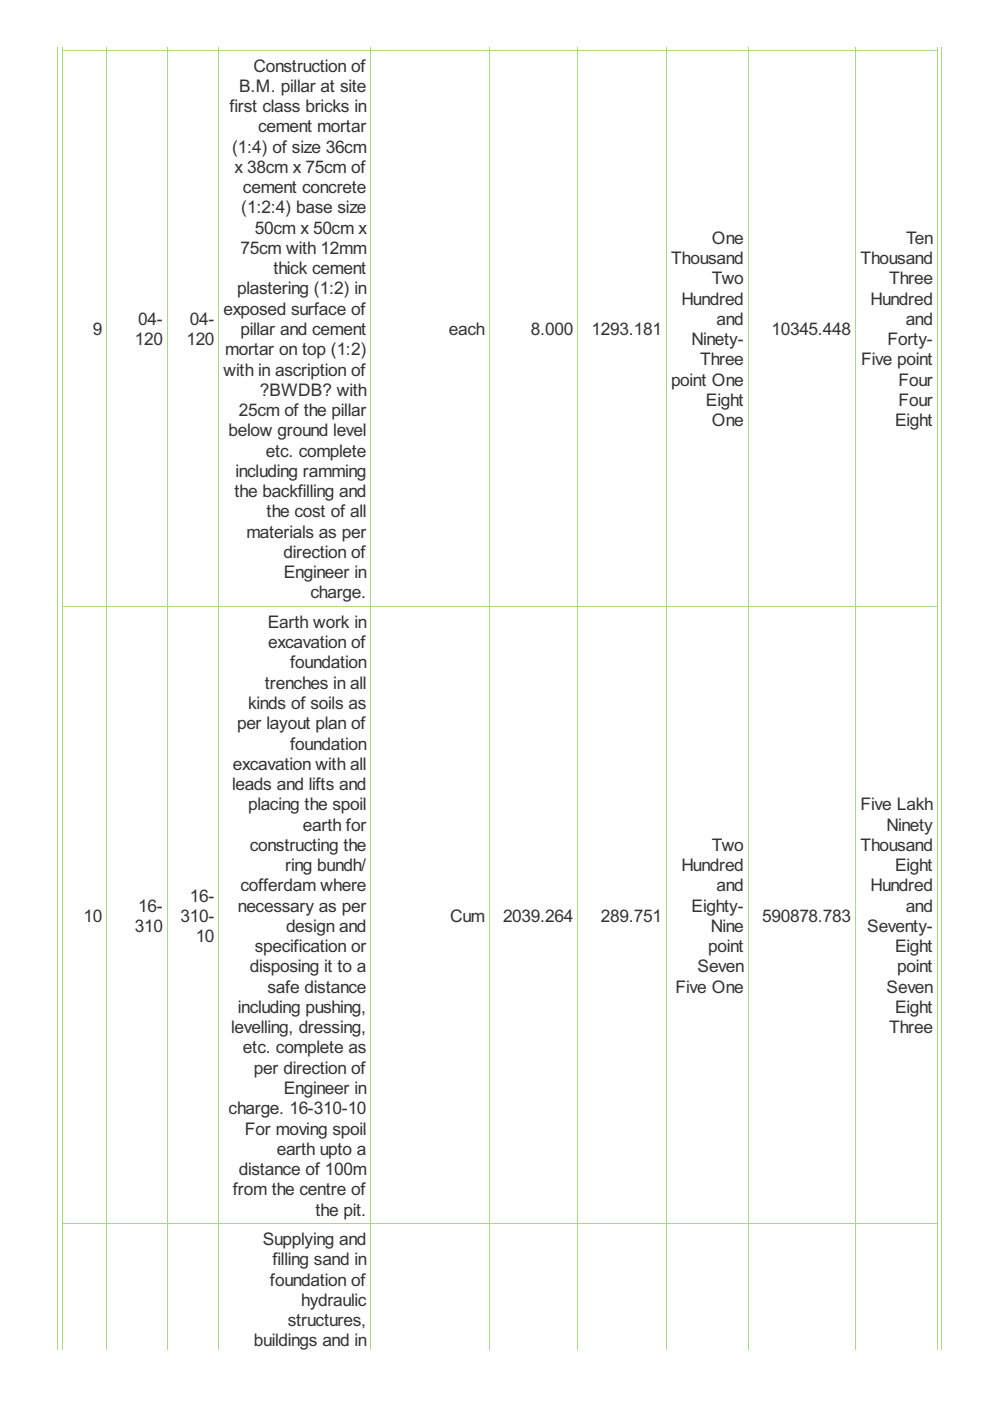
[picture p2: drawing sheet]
<svg xmlns="http://www.w3.org/2000/svg" width="210mm" height="297mm" viewBox="0 0 210 297" stroke-linecap="round" stroke-linejoin="round" font-family="sans-serif">
<defs><g id="words">
<g font-size="4.1" fill="#333">
<text x="53.7" y="15.2">Construction of</text>
<text x="48.7" y="23.8">first class bricks in</text>
<text x="50.7" y="19.5">B.M. pillar at site</text>
<text x="54.7" y="28.1">cement mortar</text>
<text x="49.2" y="32.4">(1:4) of size 36cm</text>
<text x="49.7" y="36.7">x 38cm x 75cm of</text>
<text x="51.5" y="41">cement concrete</text>
<text x="51.2" y="45.3">(1:2:4) base size</text>
<text x="51" y="53.8">75cm with 12mm</text>
<text x="54" y="49.5">50cm x 50cm x</text>
<text x="150.9" y="51.7">One</text>
<text x="192.1" y="51.7">Ten</text>
<text x="58" y="58.1">thick cement</text>
<text x="142.3" y="56">Thousand</text>
<text x="182.4" y="56">Thousand</text>
<text x="50.3" y="62.4">plastering (1:2) in</text>
<text x="144.5" y="64.6">Hundred</text>
<text x="150.9" y="60.3">Two</text>
<text x="184.6" y="64.6">Hundred</text>
<text x="188.5" y="60.3">Three</text>
<text x="19.7" y="71">9</text>
<text x="29.3" y="68.9">04-</text>
<text x="40.2" y="68.9">04-</text>
<text x="47.4" y="66.7">exposed surface of</text>
<text x="51" y="71">pillar and cement</text>
<text x="95.2" y="71">each</text>
<text x="112.6" y="71">8.000</text>
<text x="125.4" y="71">1293.181</text>
<text x="151.9" y="68.9">and</text>
<text x="163.6" y="71">10345.448</text>
<text x="192" y="68.9">and</text>
<text x="28.6" y="73.2">120</text>
<text x="39.5" y="73.2">120</text>
<text x="47.8" y="75.3">mortar on top (1:2)</text>
<text x="146.6" y="73.2">Ninety-</text>
<text x="148.4" y="77.5">Three</text>
<text x="182.6" y="77.5">Five point</text>
<text x="188.2" y="73.2">Forty-</text>
<text x="47.4" y="79.6">with in ascription of</text>
<text x="55.1" y="83.9">?BWDB? with</text>
<text x="142.3" y="81.8">point One</text>
<text x="190.5" y="81.8">Four</text>
<text x="50.6" y="88.2">25cm of the pillar</text>
<text x="149.7" y="86.1">Eight</text>
<text x="190.5" y="86.1">Four</text>
<text x="48.5" y="92.5">below ground level</text>
<text x="150.9" y="90.4">One</text>
<text x="189.8" y="90.4">Eight</text>
<text x="49.9" y="101.1">including ramming</text>
<text x="56.4" y="96.8">etc. complete</text>
<text x="49.7" y="105.4">the backfilling and</text>
<text x="52.2" y="114">materials as per</text>
<text x="56.5" y="109.7">the cost of all</text>
<text x="60.1" y="118.3">direction of</text>
<text x="60.2" y="122.6">Engineer in</text>
<text x="65.8" y="126.9">charge.</text>
<text x="56.8" y="133.1">Earth work in</text>
<text x="56.9" y="137.4">excavation of</text>
<text x="61.5" y="141.7">foundation</text>
<text x="56.2" y="146">trenches in all</text>
<text x="50.3" y="154.6">per layout plan of</text>
<text x="52.6" y="150.3">kinds of soils as</text>
<text x="61.5" y="158.9">foundation</text>
<text x="49.2" y="167.5">leads and lifts and</text>
<text x="49.4" y="163.2">excavation with all</text>
<text x="52.6" y="171.8">placing the spoil</text>
<text x="182.4" y="171.8">Five Lakh</text>
<text x="64.2" y="176.1">earth for</text>
<text x="188" y="176.1">Ninety</text>
<text x="53" y="180.4">constructing the</text>
<text x="60.5" y="184.7">ring bundh/</text>
<text x="144.5" y="184.7">Hundred</text>
<text x="150.9" y="180.4">Two</text>
<text x="182.4" y="180.4">Thousand</text>
<text x="189.8" y="184.7">Eight</text>
<text x="40.2" y="191.1">16-</text>
<text x="51" y="189">cofferdam where</text>
<text x="151.9" y="189">and</text>
<text x="184.6" y="189">Hundred</text>
<text x="17.7" y="195.4">10</text>
<text x="28.6" y="197.6">310</text>
<text x="29.3" y="193.3">16-</text>
<text x="38.3" y="195.4">310-</text>
<text x="50.4" y="193.3">necessary as per</text>
<text x="60.6" y="197.6">design and</text>
<text x="95.4" y="195.4">Cum</text>
<text x="106.6" y="195.4">2039.264</text>
<text x="127.4" y="195.4">289.751</text>
<text x="146.6" y="193.3">Eighty-</text>
<text x="150.7" y="197.6">Nine</text>
<text x="161.6" y="195.4">590878.783</text>
<text x="183.9" y="197.6">Seventy-</text>
<text x="192" y="193.3">and</text>
<text x="41.5" y="199.7">10</text>
<text x="54" y="201.9">specification or</text>
<text x="150.1" y="201.9">point</text>
<text x="189.8" y="201.9">Eight</text>
<text x="53" y="206.2">disposing it to a</text>
<text x="147.9" y="206.2">Seven</text>
<text x="190.2" y="206.2">point</text>
<text x="50.4" y="214.8">including pushing,</text>
<text x="56.7" y="210.5">safe distance</text>
<text x="143.2" y="210.5">Five One</text>
<text x="188" y="210.5">Seven</text>
<text x="189.8" y="214.8">Eight</text>
<text x="49" y="219.1">levelling, dressing,</text>
<text x="188.5" y="219.1">Three</text>
<text x="51.5" y="223.4">etc. complete as</text>
<text x="53.8" y="227.7">per direction of</text>
<text x="60.2" y="231.9">Engineer in</text>
<text x="48.5" y="236.2">charge. 16-310-10</text>
<text x="51.9" y="240.5">For moving spoil</text>
<text x="58.7" y="244.8">earth upto a</text>
<text x="50.6" y="249.1">distance of 100m</text>
<text x="49.4" y="253.4">from the centre of</text>
<text x="66.9" y="257.7">the pit.</text>
<text x="55.7" y="264">Supplying and</text>
<text x="57.8" y="268.3">filling sand in</text>
<text x="57.2" y="272.6">foundation of</text>
<text x="61" y="281.2">structures,</text>
<text x="63.9" y="276.9">hydraulic</text>
<text x="53.8" y="285.5">buildings and in</text>
</g>
</g></defs>
<path d="M13.2 10.6h9.5" fill="none" stroke="#a8da7f" stroke-width=".21"/>
<g fill="#a8da7f">
<path d="M13.2 9.9h.2v.8h-.2z"/>
<path d="M22.5 9.9h.2v.8h-.2z"/>
</g>
<path d="M22.5 10.6h13.1" fill="none" stroke="#a8da7f" stroke-width=".21"/>
<g fill="#a8da7f">
<path d="M22.5 9.9h.2v.8h-.2z"/>
<path d="M35.4 9.9h.2v.8h-.2z"/>
</g>
<path d="M35.4 10.6h11.1" fill="none" stroke="#a8da7f" stroke-width=".21"/>
<g fill="#a8da7f">
<path d="M35.4 9.9h.2v.8h-.2z"/>
<path d="M46.3 9.9h.2v.8h-.2z"/>
</g>
<path d="M46.3 10.6h32.4" fill="none" stroke="#a8da7f" stroke-width=".21"/>
<g fill="#a8da7f">
<path d="M46.3 9.9h.2v.8h-.2z"/>
<path d="M78.5 9.9h.2v.8h-.2z"/>
</g>
<path d="M78.5 10.6h25.3" fill="none" stroke="#a8da7f" stroke-width=".21"/>
<g fill="#a8da7f">
<path d="M78.5 9.9h.2v.8h-.2z"/>
<path d="M103.6 9.9h.2v.8h-.2z"/>
</g>
<path d="M103.6 10.6h19" fill="none" stroke="#a8da7f" stroke-width=".21"/>
<g fill="#a8da7f">
<path d="M103.6 9.9h.2v.8h-.2z"/>
<path d="M122.4 9.9h.2v.8h-.2z"/>
</g>
<path d="M122.4 10.6h19" fill="none" stroke="#a8da7f" stroke-width=".21"/>
<g fill="#a8da7f">
<path d="M122.4 9.9h.2v.8h-.2z"/>
<path d="M141.2 9.9h.2v.8h-.2z"/>
</g>
<path d="M141.2 10.6h17.5" fill="none" stroke="#a8da7f" stroke-width=".21"/>
<g fill="#a8da7f">
<path d="M141.2 9.9h.2v.8h-.2z"/>
<path d="M158.6 9.9h.1v.8h-.1z"/>
</g>
<path d="M158.6 10.6h22.9" fill="none" stroke="#a8da7f" stroke-width=".21"/>
<g fill="#a8da7f">
<path d="M158.6 9.9h.1v.8h-.1z"/>
<path d="M181.3 9.9h.2v.8h-.2z"/>
</g>
<path d="M181.3 10.6h17.5" fill="none" stroke="#a8da7f" stroke-width=".21"/>
<g fill="#a8da7f">
<path d="M181.3 9.9h.2v.8h-.2z"/>
<path d="M198.7 9.9h.1v.8h-.1z"/>
</g>
<g fill="none" stroke="#a8da7f" stroke-width=".21">
<path d="M12.2 9.9v276.3M13.2 10.6h185.6M13.3 10.5v275.7M22.6 10.5v275.7M35.5 10.5v275.7M46.4 10.5v275.7M78.6 10.5v275.7M103.7 10.5v275.7M122.5 10.5v275.7M141.3 10.5v275.7M158.6 10.5v275.7M181.4 10.5v275.7"/>
<path d="M198.7 10.5v275.7M199.6 9.9v276.3M13.2 128.6h185.6M13.2 259.4h185.6"/>
</g>
<use href="#words"/>
</svg>
